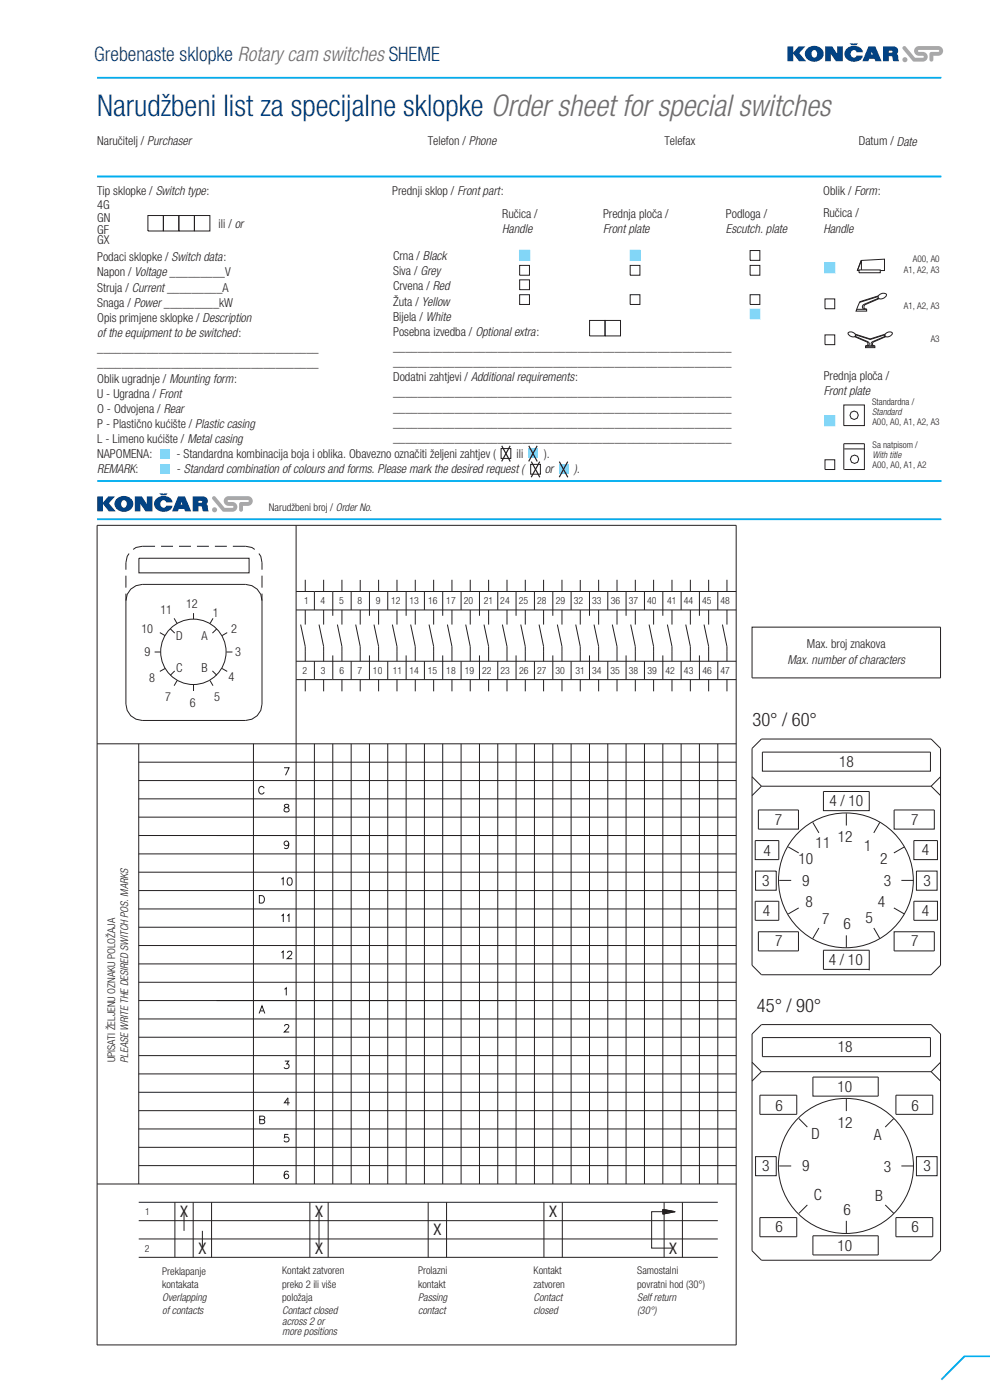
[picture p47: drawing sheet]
<svg xmlns="http://www.w3.org/2000/svg" width="210mm" height="297mm" viewBox="0 0 210 297" stroke-linecap="round" stroke-linejoin="round" font-family="sans-serif">
<defs><g id="words">
<text font-size="6.4" fill="#004183" x="20.6" y="24.5">Narudžbeni list za specijalne sklopke Order sheet for special switches</text>
<g font-size="4.6" fill="#231f20">
<text x="38.2" y="258.2">x</text>
<text x="66.8" y="258.2">x</text>
<text x="91.9" y="262.1">x</text>
<text x="116.5" y="258.2">x</text>
<text x="42.1" y="266">x</text>
<text x="66.8" y="266">x</text>
<text x="142" y="266">x</text>
</g>
<text font-size="4.2" fill="#004183" x="20" y="12.9">Grebenaste sklopke Rotary cam switches SHEME</text>
<g font-size="3.9" fill="#231f20">
<text x="159.6" y="154.1">30° / 60°</text>
<text x="160.5" y="214.6">45° / 90°</text>
</g>
<g font-size="3.3" fill="#231f20">
<text x="178" y="162.7">18</text>
<text x="175.9" y="171.1">4 / 10</text>
<text x="164.3" y="175">7</text>
<text x="173" y="179.8">11</text>
<text x="177.7" y="178.7">12</text>
<text x="193.3" y="175">7</text>
<text x="161.9" y="181.5">4</text>
<text x="169.4" y="183.3">10</text>
<text x="183.3" y="180.5">1</text>
<text x="186.7" y="183.2">2</text>
<text x="195.5" y="181.4">4</text>
<text x="161.6" y="187.9">3</text>
<text x="170.1" y="187.8">9</text>
<text x="187.4" y="188">3</text>
<text x="195.9" y="187.9">3</text>
<text x="161.8" y="194.2">4</text>
<text x="170.8" y="192.3">8</text>
<text x="174.4" y="196">7</text>
<text x="178.9" y="197.1">6</text>
<text x="183.6" y="195.8">5</text>
<text x="186.2" y="192.4">4</text>
<text x="195.5" y="194.3">4</text>
<text x="164.4" y="200.8">7</text>
<text x="193.3" y="200.8">7</text>
<text x="175.8" y="204.7">4 / 10</text>
<text x="177.7" y="223.2">18</text>
<text x="177.6" y="231.6">10</text>
<text x="164.5" y="235.6">6</text>
<text x="177.7" y="239.2">12</text>
<text x="193.3" y="235.6">6</text>
<text x="172.1" y="241.7">D</text>
<text x="185.4" y="241.9">A</text>
<text x="161.6" y="248.5">3</text>
<text x="170.1" y="248.4">9</text>
<text x="187.4" y="248.5">3</text>
<text x="195.9" y="248.5">3</text>
<text x="172.6" y="254.6">C</text>
<text x="178.9" y="257.7">6</text>
<text x="185.6" y="254.8">B</text>
<text x="164.5" y="261.4">6</text>
<text x="193.3" y="261.4">6</text>
<text x="177.6" y="265.3">10</text>
</g>
<g font-size="2.6" fill="#231f20">
<text x="20.6" y="30.9">NaruËitelj / Purchaser</text>
<text x="90.7" y="30.9">Telefon / Phone</text>
<text x="140.9" y="30.9">Telefax</text>
<text x="182.1" y="30.9">Datum / Date</text>
<text x="20.6" y="41.3">Tip sklopke / Switch type:</text>
<text x="83.2" y="41.3">Prednji sklop / Front part:</text>
<text x="174.6" y="41.4">Oblik / Form:</text>
<text x="20.6" y="44.4">4G</text>
<text x="20.6" y="47.1">GN</text>
<text x="106.5" y="46.3">RuËica /</text>
<text x="127.9" y="46.3">Prednja ploËa /</text>
<text x="154" y="46.3">Podloga /</text>
<text x="174.6" y="46">RuËica /</text>
<text x="20.6" y="49.5">GF</text>
<text x="20.6" y="51.8">GX</text>
<text x="46.4" y="48.3">ili / or</text>
<text x="106.5" y="49.5">Handle</text>
<text x="127.9" y="49.5">Front plate</text>
<text x="154" y="49.5">Escutch. plate</text>
<text x="174.6" y="49.5">Handle</text>
<text x="20.6" y="55.4">Podaci sklopke / Switch data:</text>
<text x="20.6" y="58.6">Napon / Voltage _________V</text>
<text x="83.4" y="55.2">Crna / Black</text>
<text x="83.4" y="58.4">Siva / Grey</text>
<text x="20.6" y="61.9">Struja / Current_________A</text>
<text x="20.6" y="65.1">Snaga / Power_________kW</text>
<text x="83.4" y="61.6">Crvena / Red</text>
<text x="83.4" y="64.8">Æuta / Yellow</text>
<text x="20.6" y="68.3">Opis primjene sklopke / Description</text>
<text x="20.6" y="71.5">of the equipment to be switched:</text>
<text x="83.4" y="68">Bijela / White</text>
<text x="83.4" y="71.2">Posebna izvedba / Optional extra:</text>
<text x="20.6" y="74.7">____________________________________</text>
<text x="20.6" y="77.9">____________________________________</text>
<text x="83.4" y="74.4">_______________________________________________________</text>
<text x="83.4" y="77.7">_______________________________________________________</text>
<text x="20.6" y="81.2">Oblik ugradnje / Mounting form:</text>
<text x="83.4" y="80.9">Dodatni zahtjevi / Additional requirements:</text>
<text x="174.7" y="80.6">Prednja ploËa /</text>
<text x="174.7" y="83.8">Front plate</text>
<text x="20.6" y="87.6">O - Odvojena / Rear</text>
<text x="20.6" y="84.5">U - Ugradna / Front</text>
<text x="83.4" y="84.1">_______________________________________________________</text>
<text x="83.4" y="87.3">_______________________________________________________</text>
<text x="20.6" y="90.8">P - PlastiËno kuÊiπte / Plastic casing</text>
<text x="20.6" y="94">L - Limeno kuÊiπte / Metal casing</text>
<text x="83.4" y="90.5">_______________________________________________________</text>
<text x="83.4" y="93.7">_______________________________________________________</text>
<text x="20.6" y="97.2">NAPOMENA:</text>
<text x="20.6" y="100.4">REMARK:</text>
<text x="37.4" y="97.2">- Standardna kombinacija boja i oblika. Obavezno oznaËiti æeljeni zahtjev (</text>
<text x="37.5" y="100.4">- Standard combination of colours and forms. Please mark the desired request (</text>
<text x="109.6" y="97.2">ili</text>
<text x="115.4" y="97.2">).</text>
<text x="115.5" y="100.4">or</text>
<text x="121.8" y="100.4">).</text>
<text x="34" y="130.3">11</text>
<text x="39.5" y="129">12</text>
<text x="45.1" y="130.9">1</text>
<text x="30" y="134.3">10</text>
<text x="37.4" y="135.8">D</text>
<text x="42.7" y="135.8">A</text>
<text x="49" y="134.2">2</text>
<text x="171.2" y="137.4">Max. broj znakova</text>
<text x="30.6" y="139.2">9</text>
<text x="37.4" y="142.6">C</text>
<text x="42.7" y="142.6">B</text>
<text x="49.9" y="139.2">3</text>
<text x="167" y="140.8">Max. number of characters</text>
<text x="31.6" y="144.8">8</text>
<text x="35" y="148.7">7</text>
<text x="40.2" y="149.9">6</text>
<text x="45.4" y="148.7">5</text>
<text x="48.5" y="144.6">4</text>
</g>
<g font-size="2.2" fill="#231f20">
<text x="57" y="108.5">Narudæbeni broj / Order No.</text>
<text x="24.4" y="225.4" transform="rotate(-90 24.4 225.4)">UPISATI ÆELJENU OZNAKU POLOÆAJA</text>
<text x="27.2" y="225.4" transform="rotate(-90 27.2 225.4)">PLEASE WRITE THE DESIRED SWITCH POS. MARKS</text>
<text x="34.4" y="270.4">Preklapanje</text>
<text x="34.4" y="273.2">kontakata</text>
<text x="34.4" y="276">Overlapping</text>
<text x="59.9" y="270.3">Kontakt zatvoren</text>
<text x="59.9" y="273.1">preko 2 ili viπe</text>
<text x="59.9" y="275.9">poloæaja</text>
<text x="88.7" y="270.3">Prolazni</text>
<text x="88.7" y="273.1">kontakt</text>
<text x="88.7" y="275.9">Passing</text>
<text x="113.2" y="270.3">Kontakt</text>
<text x="113.2" y="273.1">zatvoren</text>
<text x="113.2" y="275.9">Contact</text>
<text x="135.2" y="275.9">Self return</text>
<text x="135.2" y="273.1">povratni hod (30°)</text>
<text x="135.2" y="270.3">Samostalni</text>
<text x="34.4" y="278.7">of contacts</text>
<text x="59.9" y="278.7">Contact closed</text>
<text x="59.9" y="281">across 2 or</text>
<text x="88.7" y="278.7">contact</text>
<text x="113.2" y="278.7">closed</text>
<text x="135.2" y="278.7">(30°)</text>
<text x="59.9" y="283.3">more positions</text>
</g>
<g font-size="2.1" fill="#231f20">
<text x="64.5" y="128.2">1</text>
<text x="68" y="128.2">4</text>
<text x="71.9" y="128.2">5</text>
<text x="75.8" y="128.2">8</text>
<text x="79.7" y="128.2">9</text>
<text x="83" y="128.2">12</text>
<text x="86.9" y="128.2">13</text>
<text x="90.8" y="128.2">16</text>
<text x="94.7" y="128.2">17</text>
<text x="98.4" y="128.2">20</text>
<text x="102.6" y="128.2">21</text>
<text x="106.1" y="128.2">24</text>
<text x="110.1" y="128.2">25</text>
<text x="113.9" y="128.2">28</text>
<text x="117.9" y="128.2">29</text>
<text x="121.7" y="128.2">32</text>
<text x="125.6" y="128.2">33</text>
<text x="129.5" y="128.2">36</text>
<text x="133.4" y="128.2">37</text>
<text x="137.3" y="128.2">40</text>
<text x="141.5" y="128.2">41</text>
<text x="145" y="128.2">44</text>
<text x="148.9" y="128.2">45</text>
<text x="152.8" y="128.2">48</text>
<text x="64.1" y="143">2</text>
<text x="68" y="143">3</text>
<text x="72" y="143">6</text>
<text x="75.8" y="143">7</text>
<text x="79.1" y="143">10</text>
<text x="83.3" y="143">11</text>
<text x="86.8" y="143">14</text>
<text x="90.8" y="143">15</text>
<text x="94.7" y="143">18</text>
<text x="98.6" y="143">19</text>
<text x="102.3" y="143">22</text>
<text x="106.2" y="143">23</text>
<text x="110.1" y="143">26</text>
<text x="113.9" y="143">27</text>
<text x="117.8" y="143">30</text>
<text x="122.1" y="143">31</text>
<text x="125.6" y="143">34</text>
<text x="129.5" y="143">35</text>
<text x="133.4" y="143">38</text>
<text x="137.3" y="143">39</text>
<text x="141.2" y="143">42</text>
<text x="145.1" y="143">43</text>
<text x="149" y="143">46</text>
<text x="152.8" y="143">47</text>
<text x="30.8" y="257.8">1</text>
<text x="30.7" y="265.6">2</text>
</g>
<g font-size="2" fill="#231f20">
<text x="191.7" y="57.9">A1, A2, A3</text>
<text x="193.6" y="55.6">A00, A0</text>
<text x="191.7" y="65.5">A1, A2, A3</text>
<text x="197.4" y="72.5">A3</text>
<text x="185" y="85.9">Standardna /</text>
<text x="185" y="88">Standard</text>
<text x="185" y="90.2">A00, A0, A1, A2, A3</text>
<text x="185.1" y="95">Sa natpisom /</text>
<text x="185.1" y="97.1">With title</text>
<text x="185.1" y="99.4">A00, A0, A1, A2</text>
</g>
</g></defs>
<path d="M20.6 16.5h179.1M20.6 37.5h179.1M20.6 102h179.1M20.6 110.1h179.1M210 287.7h-5.4l-4.9 5" fill="none" stroke="#00aeef" stroke-width=".4"/>
<g fill="#004183">
<path d="M167 9.8h1.3v1.4l1.1-1.4h1.4l-1.3 1.5 1.5 1.7h-1.5l-1.2-1.6v1.6h-1.3z"/>
<path d="M175 9.8h1.5l1.1 1.6v-1.6h1.2v3.2h-1.5l-1.1-1.6v1.6h-1.2z"/>
<path d="M179.7 10.2a2.06 2.06 0 0 1 3.3 .9h-1.3a.65 .65 0 0 0-.8-.5 .65 .65 0 0 0-.5 .8 .64 .64 0 0 0 .5 .8 .64 .64 0 0 0 .8-.4h1.3a1.98 1.98 0 0 1-3.3 .8 1.51 1.51 0 0 1 0-2.4z"/>
<path d="M180.2 9.2h1.8l-.3 .4h-1.1z"/>
</g>
<g fill="#004183">
<path d="M172.3 10.8a.79 .79 0 0 0-.1 .9 .79 .79 0 0 0 .7 .5 .8 .8 0 0 0 .4-1 .8 .8 0 0 0-.8-.5zM171.3 10.2a1.98 1.98 0 0 1 2.3-.3 1.98 1.98 0 0 1 1 2 2.07 2.07 0 0 1-2.1 1.2 2.07 2.07 0 0 1-1.8-1.7l.1-.4z" fill-rule="evenodd"/>
<path d="M188.5 10.8v.4l.8-.1v-.3zM187.3 9.8h2.1a.93 .93 0 0 1 1 .5 .93 .93 0 0 1-.2 1.1l.2 .3 .3 1.3h-1.2l-.3-1-.7-.1v1.1h-1.2z" fill-rule="evenodd"/>
<path d="M184.9 11l-.2 .6h.4zM184.2 9.8h1.5l1.3 3.2h-1.3l-.2-.5h-1.1l-.2 .5h-1.3z" fill-rule="evenodd"/>
</g>
<g fill="#a7a9ac">
<path d="M191.5 10l.3-.2 .3 .1 2 2.3 1.6 .1 .2-.3-.2-.2a1.44 1.44 0 0 1-1.8-.7 1.03 1.03 0 0 1 1-1.3h4.1a1.03 1.03 0 0 1 1 1 1.03 1.03 0 0 1-1 1h-1v.9a.41 .41 0 0 1-.4 .4 .41 .41 0 0 1-.5-.4v-1.3l.2-.3 1.7-.1 .2-.2v-.1l-4.3-.1-.2 .2 .2 .2a1.44 1.44 0 0 1 1.8 .7 1.03 1.03 0 0 1-1 1.4l-2.1-.1-2.1-2.5z"/>
<circle cx="191.9" cy="12.7" r=".54"/>
</g>
<path d="M125.1 68h3.2v3.3h-3.2zM128.3 68h3.3v3.3h-3.3zM20.6 285.3h135.5" fill="none" stroke="#231f20" stroke-width=".21"/>
<g fill="#6dcff6">
<path d="M110.1 53.1h2.3v2.2h-2.3z"/>
<path d="M110.1 53v2.4h2.3v-2.4zM110.2 53.1h2.1v2.1h-2.1z"/>
</g>
<path d="M110.2 56.3h2.1v2.1h-2.1zM110.2 59.4h2.1v2.1h-2.1zM110.2 62.5h2.1v2.1h-2.1z" fill="none" stroke="#231f20" stroke-width=".21"/>
<g fill="#6dcff6">
<path d="M133.6 53.1h2.2v2.2h-2.2z"/>
<path d="M133.5 53v2.4h2.4v-2.4zM133.7 53.1h2v2.1h-2z"/>
</g>
<path d="M133.7 56.3h2v2.1h-2zM159.1 53.1h2.1v2.1h-2.1zM159.1 56.3h2.1v2.1h-2.1z" fill="none" stroke="#231f20" stroke-width=".21"/>
<path d="M159.1 65.6h2.1v2.1h-2.1z" fill="#6dcff6"/>
<path d="M159.1 65.6h2.1v2.1h-2.1z" fill="none" stroke="#6dcff6" stroke-width=".21"/>
<path d="M106.3 95.2h2v2h-2zM175 97.5h2.1v2.1h-2.1z" fill="none" stroke="#231f20" stroke-width=".21"/>
<g fill="#6dcff6">
<path d="M174.9 88.1h2.2v2.2h-2.2z"/>
<path d="M174.8 88.1v2.3h2.4v-2.3zM175 88.2h2.1v2.1h-2.1z"/>
</g>
<g fill="none" stroke="#231f20" stroke-width=".21">
<path d="M175 63.4h2.1v2.1h-2.1zM179 85.9h4.3v4.4h-4.3zM179.1 95.2h4.3M179.1 99.6h4.3M183.3 99.6v-5.5h-4.3v5.5"/>
<circle cx="181.2" cy="88.1" r=".89"/>
<circle cx="181.3" cy="97.4" r=".89"/>
</g>
<g fill="#6dcff6">
<path d="M174.9 55.7h2.2v2.2h-2.2z"/>
<path d="M34 95.2h2.1v2.1h-2.1z"/>
<path d="M174.8 55.7v2.3h2.4v-2.3zM175 55.8h2.1v2.1h-2.1z"/>
</g>
<path d="M181.9 57.4l.8-2.2 4.9-.2v2.4h-.9M182.2 57.3h4.5v.6h-4.5zM182.7 57.3v-2.1l-.8 2.2h.3M133.7 62.5h2v2.1h-2zM159.1 62.5h2.1v2.1h-2.1zM175 71h2.1v2.1h-2.1zM180 70.5a1.29 1.29 0 0 1 1.5 .4l3.1 1 3.2-1.1a1.1 1.1 0 0 1 1.5-.1 1.13 1.13 0 0 1-1.4 .7l-2.7 1.2-.1 .4v.2l.5 .2v.3h-2v-.3l.4-.2 .1-.2-.2-.4-1.8-.8a1.14 1.14 0 0 0-1.2-.3 1.06 1.06 0 0 1-1-.8zM181.7 65.6h2.1M182.3 64.1l4-1.2v.4l-3.3 1.5v.6l.3 .2M182.3 64.1l4-1.4a1.25 1.25 0 0 1 1.7-.2 1.28 1.28 0 0 1-1.6 .9l-2.6 1.1a.57 .57 0 0 0-.6 .5 .57 .57 0 0 0 .6 .6v.4h-2.2zM183.6 73.4h2M184 73.4l.3-.2 .1-.3-.1-.3-2.9-1.3v-.3l2.4 .8a1.35 1.35 0 0 0 1.6 0l2.3-.8 .1 .3-2.9 1.3-.1 .3 .1 .3 .2 .2" fill="none" stroke="#231f20" stroke-width=".21"/>
<path d="M106.4 94.6l1.8 3.3M108.2 94.6l-1.8 3.3" fill="none" stroke="#231f20" stroke-width=".25"/>
<g fill="#6dcff6">
<path d="M34 98.4h2.1v2.1h-2.1z"/>
<path d="M112 95.2h2.1v2h-2.1z"/>
</g>
<path d="M112.2 94.6l1.8 3.3M112.7 97.9l1.8 3.3M113.9 94.6l-1.8 3.3M114.5 97.9l-1.8 3.3" fill="none" stroke="#231f20" stroke-width=".25"/>
<path d="M112.6 98.5h2v2.1h-2z" fill="none" stroke="#231f20" stroke-width=".21"/>
<path d="M118.5 98.5h2.1v2.1h-2.1z" fill="#6dcff6"/>
<path d="M118.6 97.9l1.8 3.3M120.4 97.9l-1.8 3.3" fill="none" stroke="#231f20" stroke-width=".25"/>
<g fill="none" stroke="#231f20" stroke-width=".21">
<path d="M31.4 45.7h3.3v3.3h-3.3zM34.7 45.7h3.2v3.3h-3.2zM37.9 45.7h3.3v3.3h-3.3zM41.2 45.7h3.3v3.3h-3.3zM27.4 117.4l-.4 .6-.3 1.3v1.6M29.5 118.4h23.3v3.1h-23.3zM32.9 115.9h-2.7l-1.4 .2-.6 .5M34.2 115.9h2.5M38 115.9h2.5M41.8 115.9h2.5M45.6 115.9h2.5M49.4 115.9h2.7l1.3 .2 .6 .5"/>
<path d="M54.9 117.4l.4 .6 .3 1.3v1.6M62.8 111.4v139.8M26.7 125.9v23.5a3.5 3.5 0 0 0 3.5 3.4h21.9a3.5 3.5 0 0 0 3.5-3.4v-23.5M26.7 122.1v2.6M26.7 127.4a3.5 3.5 0 0 1 3.5-3.4h21.9a3.5 3.5 0 0 1 3.5 3.4M32.8 138.3h1.3M33.9 134.2l1.1 .6M36.9 131.2l.7 1.1M41 130.1v1.2M45.2 131.2l-.7 1.1M48 138.3h1.3M48.2 134.2l-1.1 .6"/>
<path d="M55.6 122.1v2.6M62.8 129.4h93.3M63.8 132.5l.9 4.7v3.1M64.7 123v2.5M64.7 129.4v3.1M66.7 125.5v3.9M67.7 132.5l.9 4.7v3.1M68.6 123v2.5M68.6 129.4v3.1M70.6 125.5v5.1M70.6 139v5.2M71.6 132.5l.9 4.7v3.1"/>
<path d="M72.5 123v2.5M72.5 129.4v3.1M74.5 125.5v3.9M75.4 132.5l1 4.7v3.1M76.4 123v2.5M76.4 129.4v3.1M78.4 125.5v5.1M78.4 139v5.2M79.3 132.5l1 4.7v3.1M80.3 123v2.5M80.3 129.4v3.1M82.2 125.5v3.9"/>
<path d="M83.2 132.5l1 4.7v3.1M84.2 123v2.5M84.2 129.4v3.1M86.1 125.5v5.1M86.1 139v5.2M87.1 132.5l1 4.7v3.1M88.1 123v2.5M88.1 129.4v3.1M90 125.5v3.9M91 132.5l1 4.7v3.1M92 123v2.5M92 129.4v3.1"/>
<path d="M93.9 125.5v5.1M93.9 139v5.2M94.9 132.5l1 4.7v3.1M95.9 123v2.5M95.9 129.4v3.1M97.8 125.5v3.9M98.8 132.5l.9 4.7v3.1M99.7 123v2.5M99.7 129.4v3.1M101.7 139v5.2M101.7 125.5v5.1M102.7 132.5l.9 4.7v3.1"/>
<path d="M103.6 123v2.5M103.6 129.4v3.1M105.6 125.5v3.9M106.6 132.5l.9 4.7v3.1M107.5 123v2.5M107.5 129.4v3.1M109.5 125.5v5.1M109.5 139v5.2M110.5 132.5l.9 4.7v3.1M111.4 123v2.5M111.4 129.4v3.1M113.4 125.5v3.9"/>
<path d="M114.3 132.5l1 4.7v3.1M115.3 123v2.5M115.3 129.4v3.1M117.3 125.5v5.1M117.3 139v5.2M118.2 132.5l1 4.7v3.1M119.2 123v2.5M119.2 129.4v3.1M121.1 125.5v3.9M122.1 132.5l1 4.7v3.1M123.1 123v2.5M123.1 129.4v3.1"/>
<path d="M125 139v5.2M125 125.5v5.1M126 132.5l1 4.7v3.1M127 123v2.5M127 129.4v3.1M128.9 125.5v3.9M129.9 132.5l1 4.7v3.1M130.9 123v2.5M130.9 129.4v3.1M132.8 139v5.2M132.8 125.5v5.1M133.8 132.5l1 4.7v3.1"/>
<path d="M134.8 123v2.5M134.8 129.4v3.1M136.7 125.5v3.9M137.7 132.5l.9 4.7v3.1M138.6 123v2.5M138.6 129.4v3.1M140.6 125.5v5.1M140.6 139v5.2M141.6 132.5l.9 4.7v3.1M142.5 123v2.5M142.5 129.4v3.1M144.5 125.5v3.9"/>
<path d="M145.4 132.5l1 4.7v3.1M146.4 129.4v3.1M146.4 123v2.5M148.4 125.5v5.1M148.4 139v5.2M149.3 132.5l1 4.7v3.1M150.3 129.4v3.1M150.3 123v2.5M152.2 125.5v3.9M153.2 132.5l1 4.7v3.1M154.2 129.4v3.1M154.2 123v2.5"/>
<path d="M156.1 125.5h-93.3M20.6 157.8h135.5M29.4 157.8v93.4M35 141.8l-1.1 .6M37.6 144.4l-.7 1.1M41 145.3v1.3M44.5 144.4l.7 1.1M47.1 141.8l1.1 .6M53.8 157.8v93.4M62.8 140.3h93.3M64.7 144.2v2.5M66.7 140.3v3.9"/>
<path d="M66.7 157.8v93.4M68.6 144.2v2.5M70.6 157.8v93.4M72.5 144.2v2.5M74.5 140.3v3.9M74.5 157.8v93.4M76.4 144.2v2.5M78.4 157.8v93.4M80.3 144.2v2.5M82.2 140.3v3.9M82.2 157.8v93.4M84.2 144.2v2.5"/>
<path d="M86.1 157.8v93.4M88.1 144.2v2.5M90 140.3v3.9M90 157.8v93.4M92 144.2v2.5M93.9 157.8v93.4M95.9 144.2v2.5M97.8 140.3v3.9M97.8 157.8v93.4M99.7 144.2v2.5M101.7 157.8v93.4M103.6 144.2v2.5"/>
<path d="M105.6 140.3v3.9M105.6 157.8v93.4M107.5 144.2v2.5M109.5 157.8v93.4M111.4 144.2v2.5M113.4 157.8v93.4M113.4 140.3v3.9M115.3 144.2v2.5M117.3 157.8v93.4M119.2 144.2v2.5M121.1 157.8v93.4M121.1 140.3v3.9"/>
<path d="M123.1 144.2v2.5M125 157.8v93.4M127 144.2v2.5M128.9 157.8v93.4M128.9 140.3v3.9M130.9 144.2v2.5M132.8 157.8v93.4M134.8 144.2v2.5M136.7 157.8v93.4M136.7 140.3v3.9M138.6 144.2v2.5M140.6 157.8v93.4"/>
<path d="M142.5 144.2v2.5M144.5 157.8v93.4M144.5 140.3v3.9M146.4 144.2v2.5M148.4 157.8v93.4M150.3 144.2v2.5M152.2 157.8v93.4M152.2 140.3v3.9M154.2 144.2v2.5M156.1 144.2h-93.3M29.4 177.2h126.7M29.4 173.3h126.7"/>
<path d="M29.4 169.5h126.7M29.4 165.6h126.7M29.4 161.7h126.7M56 167.2a.59 .59 0 0 0-.6-.4 .59 .59 0 0 0-.5 .6 .71 .71 0 0 0 .1 .8 .71 .71 0 0 0 .8 .2l.2-.4M60.2 162.9h1.1l-.7 1.6M60.4 170.7v.5l.5 .1a.47 .47 0 0 1 .4 .4 .47 .47 0 0 1-.4 .5h-.3a.46 .46 0 0 1-.4-.5 .46 .46 0 0 1 .5-.4l.5-.1v-.3a.58 .58 0 0 0-.8-.2zM61.2 178.9a.5 .5 0 0 1-.6 .5 .5 .5 0 0 1-.2-.8 .5 .5 0 0 1 .8 0 .79 .79 0 0 1 .1 1 .79 .79 0 0 1-.9 .3l-.1-.1M29.4 192.8h126.7M29.4 188.9h126.7M29.4 185h126.7M29.4 181.1h126.7M29.4 196.7h126.7"/>
<path d="M55 190h.5a.84 .84 0 0 1 .6 .8 .84 .84 0 0 1-.6 .8h-.5zM59.7 186.5l.4-.3v1.6M59.7 194.3l.4-.3v1.6M60.9 194.3l.4-.3v1.6M61.1 186.3a.53 .53 0 0 1 .8 .2l.1 .4a.69 .69 0 0 1-.6 .9 1.02 1.02 0 0 1-.3-1.5zM29.4 216.2h126.7M29.4 212.3h126.7M29.4 208.4h126.7M29.4 204.5h126.7M29.4 200.6h126.7M59.7 202.1l.4-.3v1.6M60.3 209.9l.4-.3v1.5"/>
<path d="M60.4 217.7l.3-.4 .4 .1 .2 .2-.3 .6-.7 .7h1M61 202.2l.3-.4h.5l.1 .3-.2 .5-.8 .8h1.1M29.4 223.9h126.7M29.4 220h126.7M29.4 227.8h126.7M29.4 231.7h126.7M29.4 235.6h126.7M29.4 239.5h126.7M60.4 225.1h.8l-.4 .6a.54 .54 0 0 1 .4 .9 .54 .54 0 0 1-1-.2M61.4 233.9h-1.1l.8-1v1.6M20.6 251.2h135.5M29.4 258.9h122.8"/>
<path d="M29.4 255h122.8M29.4 247.3h126.7M29.4 243.4h126.7M37.1 255v11.7M39 257v4.1M41 255v11.7M44.9 255v11.7M61.2 240.6h-.8l-.1 .7a.57 .57 0 0 1 .9 0 .57 .57 0 0 1-.1 .9 .57 .57 0 0 1-.9-.3M61.2 248.7l-.1-.2a.52 .52 0 0 0-.8 .3 .93 .93 0 0 0 .4 1.2 .49 .49 0 0 0 .6-.4 .49 .49 0 0 0-.5-.5 .49 .49 0 0 0-.5 .4M65.7 255v11.7M67.7 257v7.8M69.6 255v11.7"/>
<path d="M90.8 255v11.7M94.7 255v11.7M115.4 255v11.7M119.3 255v11.7M140.6 257h-2.4v7.8h4.6M140.6 256.5l2.6 .5-2.6 .5zM140.9 255v11.7M144.7 255v11.7M29.4 266.7h122.8M29.4 262.8h122.8M42.9 261.1v3.6M20.6 285.3v-173.9h135.5v173.9"/>
</g>
<path d="M140.8 256.5l2.3 .5-2.3 .4z" fill="#231f20"/>
<path d="M140.9 256.6l2.3 .4-2.3 .5z" fill="none" stroke="#231f20" stroke-width=".21"/>
<g fill="#231f20">
<path d="M140.6 256.5l.2 .9-.2-.4z"/>
<path d="M140.6 257l.2 .4-.2 .1z"/>
</g>
<g fill="none" stroke="#231f20" stroke-width=".21">
<path d="M36.1 133.4l1 .9M46 133.4l-.9 .9M159.5 133h40v10.8h-40zM37.1 142.3l-1 1M45.1 142.3l.9 1M159.5 158.8l2-2h36l2 2v46l-2 2h-36l-2-2zM161.7 159.5h35.7v4.1h-35.7zM159.5 164.8l2 2M160.2 178.3h5v4.1h-5zM160.9 171.8h8.5v4.1h-8.5zM161.5 166.8h36M161.5 166.8l-2 2"/>
<path d="M167.2 179.7l2.2 1.2M172.4 174.4l1.3 2.3M174.7 167.9h9.7v4.1h-9.7zM179.5 172.5v2.6M186.6 174.4l-1.3 2.3M189.6 171.8h8.6v4.1h-8.6zM191.8 179.7l-2.2 1.2M193.8 178.3h5v4.1h-5zM197.5 166.8l2 2M199.5 164.8l-2 2M160.2 191.2h5v4h-5zM160.3 184.8h4.3v4h-4.3z"/>
<path d="M160.9 197.7h8.5v4h-8.5zM165.3 186.8h2.5M169.4 192.6l-2.2 1.3M173.7 196.9l-1.3 2.2M179.5 198.4v2.6M185.3 196.9l1.3 2.2M189.6 192.6l2.2 1.3M189.6 197.7h8.6v4h-8.6zM191.2 186.8h2.5M193.8 191.2h5v4h-5zM194.4 184.8h4.4v4h-4.4zM55 215l.6-1.6 .6 1.6"/>
<path d="M55.2 214.4h.8M159.5 219.3l2-2h36l2 2v46l-2 2h-36l-2-2zM184.4 205.6h-9.7v-4h9.7v4.2M55.8 237.5a.43 .43 0 0 1 .4 .4 .43 .43 0 0 1-.4 .5h-.7v-1.6h.7l.3 .1 .1 .3-.2 .3h-.9M159.5 225.3l2 2M161.2 232.3h7.8v4.1h-7.8zM161.5 227.3h36M161.5 227.3l-2 2M161.7 220.1h35.7v4h-35.7zM169.4 237.3l1.8 1.8M172.4 228.5h13.9v4h-13.9zM179.5 233.1v2.6"/>
<path d="M189.6 237.3l-1.8 1.8M190 232.3h7.8v4.1h-7.8zM197.5 227.3l2 2M199.5 225.3l-2 2M140.6 256.5l.3 1h-.3zM160.3 245.4h4.3v4h-4.3zM161.2 258.3h7.8v4h-7.8zM165.3 247.3h2.5M171.2 255.6l-1.8 1.8M179.5 259v2.6M187.8 255.6l1.8 1.8M190 258.3h7.8v4h-7.8z"/>
<path d="M191.2 247.3h2.5M194.4 245.4h4.4v4h-4.4zM172.4 262.2h13.9v4h-13.9z"/>
<circle cx="41" cy="138.3" r="6.9"/>
<circle cx="179.4" cy="186.8" r="14.3"/>
<circle cx="179.4" cy="247.3" r="14.3"/>
</g>
<g fill="#004183">
<path d="M20.6 105.3h1.2v1.3l1.1-1.3h1.5l-1.3 1.5 1.5 1.7h-1.5l-1.3-1.6v1.6h-1.2z"/>
<path d="M28.6 105.3h1.5l1 1.6v-1.6h1.2v3.2h-1.4l-1.1-1.6v1.6h-1.2z"/>
<path d="M33.3 105.7a2.06 2.06 0 0 1 3.3 .9h-1.4a.65 .65 0 0 0-.7-.5 .65 .65 0 0 0-.5 .8 .64 .64 0 0 0 .4 .8 .64 .64 0 0 0 .8-.4h1.4a1.98 1.98 0 0 1-3.3 .8 1.51 1.51 0 0 1 0-2.4z"/>
<path d="M33.8 104.7h1.7l-.3 .4h-1z"/>
</g>
<g fill="#004183">
<path d="M25.9 106.3a.79 .79 0 0 0-.2 .9 .79 .79 0 0 0 .8 .5 .8 .8 0 0 0 .4-1 .8 .8 0 0 0-.8-.5zM24.9 105.7a1.98 1.98 0 0 1 2.2-.4 1.98 1.98 0 0 1 1.1 2 2.07 2.07 0 0 1-2.1 1.3 2.07 2.07 0 0 1-1.8-1.7l.1-.5z" fill-rule="evenodd"/>
<path d="M42.1 106.2v.5l.7-.1v-.3zM40.9 105.3h2.1a.93 .93 0 0 1 1 .5 .93 .93 0 0 1-.2 1.1l.3 .4 .2 1.2-1.2-.1-.3-.9-.7-.1v1.1h-1.2z" fill-rule="evenodd"/>
<path d="M38.5 106.5l-.2 .6h.4zM37.8 105.3h1.4l1.4 3.2h-1.3l-.2-.5h-1.2l-.2 .5h-1.2z" fill-rule="evenodd"/>
</g>
<g fill="#a7a9ac">
<path d="M45 105.5a.41 .41 0 0 1 .7-.1l2 2.3h1.6l.2-.2-.2-.2a1.44 1.44 0 0 1-1.8-.7 1.03 1.03 0 0 1 1-1.4h4.1a1.03 1.03 0 0 1 1 1.1 1.03 1.03 0 0 1-1 1h-1.1v.8a.41 .41 0 0 1-.4 .5 .41 .41 0 0 1-.4-.5v-1.2l.2-.4h1.7l.2-.2-.1-.2h-4.2l-.2 .2 .2 .2a1.44 1.44 0 0 1 1.8 .7 1.03 1.03 0 0 1-1 1.4l-2.1-.1-2.1-2.5z"/>
<circle cx="45.5" cy="108.1" r=".54"/>
</g>
<use href="#words"/>
</svg>
